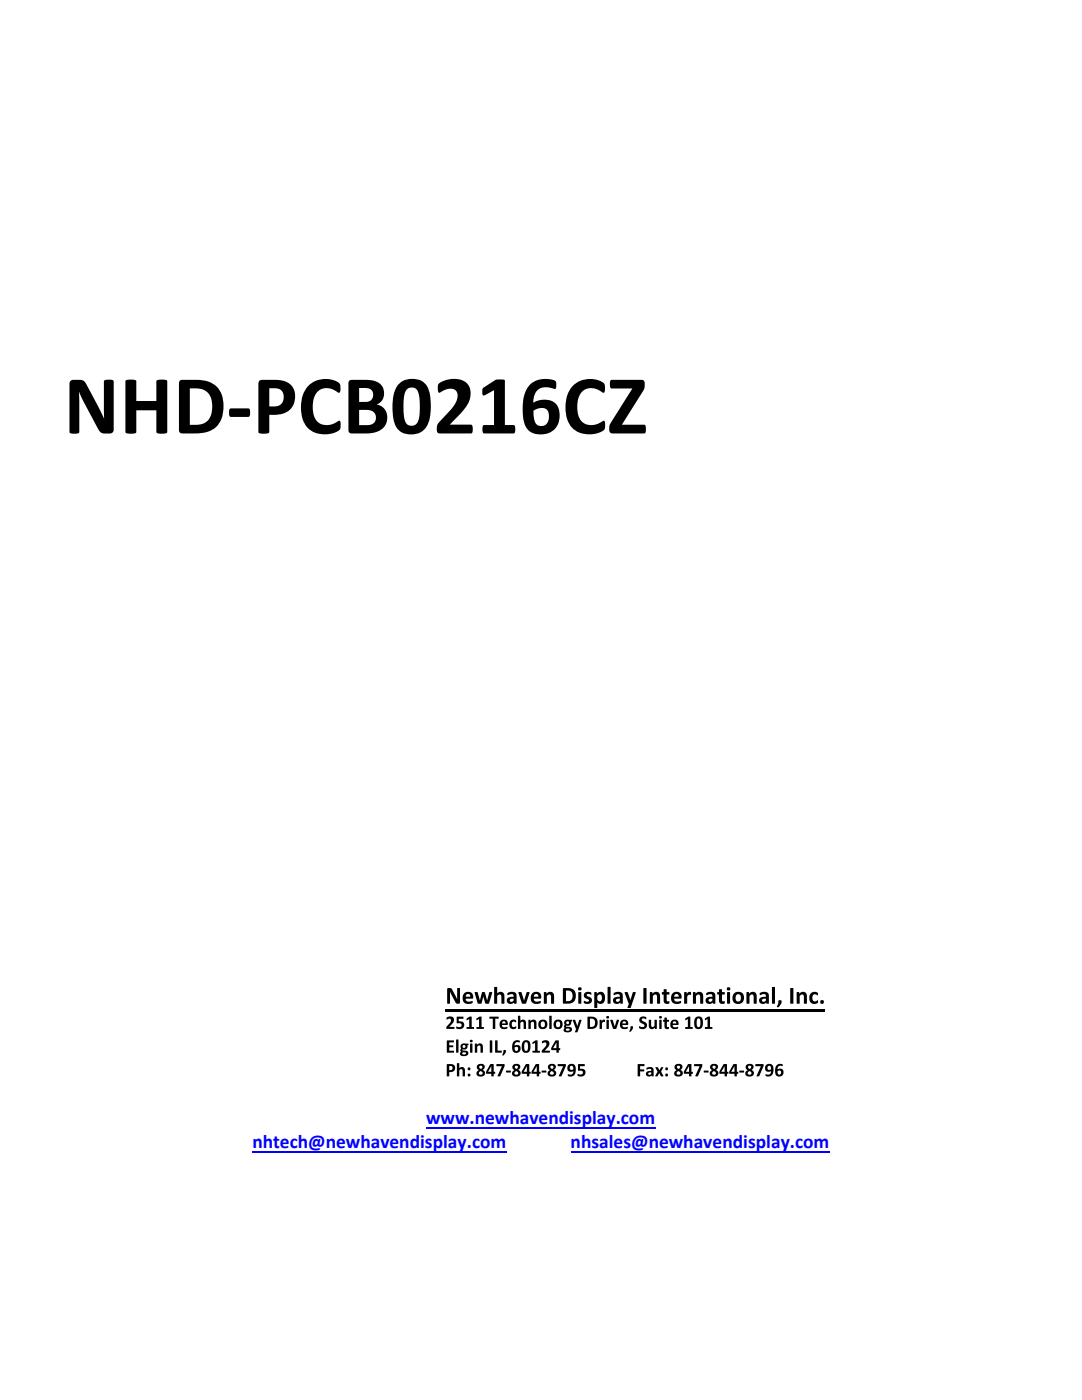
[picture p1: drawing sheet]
<svg xmlns="http://www.w3.org/2000/svg" width="216mm" height="279mm" viewBox="0 0 216 279" stroke-linecap="round" stroke-linejoin="round" font-family="sans-serif">
<defs><g id="words">
<text font-size="16.9" x="12.7" y="86.5">NHD-PCB0216CZ</text>
<g font-size="3.9" fill="#00f">
<text x="85" y="224.3">www.newhavendisplay.com</text>
<text x="50.4" y="229">nhtech@newhavendisplay.com</text>
<text x="113.9" y="229">nhsales@newhavendisplay.com</text>
</g>
</g></defs>
<!-- layer: Layer 1 -->
<g fill="#000">
<path d="M163.6 200a.4 .4 0 0 1 .8 0 .4 .4 0 0 1-.8 0zM161.8 198.2a.81 .81 0 0 1 .7-.4 .81 .81 0 0 1 .7 .5v.3a.67 .67 0 0 0-1 .1 .67 .67 0 0 0 .1 .9 .67 .67 0 0 0 .9 0v.1a.53 .53 0 0 1-.1 .6 .53 .53 0 0 1-.6 .1 1.26 1.26 0 0 1-.7-2.2zM159 198h.4l.1 .3a.83 .83 0 0 1 1-.3 .83 .83 0 0 1 .5 .9l-.1 1.4-.5-.1v-1.2a.43 .43 0 0 0-.3-.5 .43 .43 0 0 0-.5 .3v1.4l-.6 .1zM157.7 197.2l.6 .1v2.9l-.1 .1-.5-.1zM155.3 199.7a.41 .41 0 0 1 .7 0 .41 .41 0 0 1-.1 .6l-.5 .7h-.4l.3-.8zM154 197l.6 .1v3.1l-.1 .1-.5-.1zM152.1 199.4a.38 .38 0 0 0 .2 .6 .38 .38 0 0 0 .5-.3v-.4zM151.6 198.2l.5-.2a.93 .93 0 0 1 1.3 .8v1.5h-.4l-.1-.2a.77 .77 0 0 1-1 .3 .77 .77 0 0 1-.4-1 .77 .77 0 0 1 .9-.5h.4a.54 .54 0 0 0-.3-.5 .54 .54 0 0 0-.6 .1l-.3 .1zM149 198h.4l.1 .3a.83 .83 0 0 1 1-.3 .83 .83 0 0 1 .5 .9l-.1 1.4-.5-.1v-1.2a.43 .43 0 0 0-.3-.5 .43 .43 0 0 0-.6 .3v1.4l-.5 .1zM147 198.5l-.2 .3a.64 .64 0 0 0 .1 .8 .64 .64 0 0 0 .7 .2l.2-.5a.6 .6 0 0 0-.1-.7 .6 .6 0 0 0-.7-.1zM146.4 198.3a1.19 1.19 0 0 1 1.8 .1 1.19 1.19 0 0 1-.3 1.7 1.19 1.19 0 0 1-1.7-.4v-.9zM145.1 198l.6 .1v2.1l-.1 .1-.5-.1zM145 197.3a.36 .36 0 0 1 .7 0 .36 .36 0 0 1-.7 0zM143.5 197.5h.5l.1 .5 .5 .1v.4h-.5v1a.31 .31 0 0 0 .1 .3 .31 .31 0 0 0 .3 0h.1a.36 .36 0 0 1 0 .4 .36 .36 0 0 1-.4 .2 .64 .64 0 0 1-.7-.8v-1.1h-.3l-.1-.3 .1-.2h.3zM141.4 199.4a.38 .38 0 0 0 .3 .6 .38 .38 0 0 0 .4-.3v-.4zM141 198.2l.4-.2a.93 .93 0 0 1 1.3 .8v1.5h-.4l-.1-.2a.77 .77 0 0 1-1 .3 .77 .77 0 0 1-.4-1 .77 .77 0 0 1 1-.5h.3a.54 .54 0 0 0-.3-.5 .54 .54 0 0 0-.6 .1l-.3 .1zM138.3 198h.4l.1 .3a.83 .83 0 0 1 1-.3 .83 .83 0 0 1 .5 .9l-.1 1.4-.5-.1v-1.2a.43 .43 0 0 0-.3-.5 .43 .43 0 0 0-.5 .3v1.4l-.6 .1zM136.5 198h.5v.3a.49 .49 0 0 1 .4-.4 .49 .49 0 0 1 .5 .2v.2a.26 .26 0 0 1-.1 .3 .26 .26 0 0 1-.3-.1l-.4 .4v1.3l-.6 .1zM134.7 198.5l-.2 .4h.9a.45 .45 0 0 0-.2-.5 .45 .45 0 0 0-.5 .1zM134.2 198.3a1 1 0 0 1 1.3-.3 1 1 0 0 1 .4 1.3h-1.4a.84 .84 0 0 0 1.3 .5h.1a.37 .37 0 0 1 0 .4 .37 .37 0 0 1-.4 .1 1.24 1.24 0 0 1-1.5-.5 1.24 1.24 0 0 1 .2-1.5zM132.4 197.5h.6v.5l.6 .1-.1 .4h-.5v1a.31 .31 0 0 0 .2 .3 .31 .31 0 0 0 .3 0 .36 .36 0 0 1 0 .4 .36 .36 0 0 1-.4 .2 .64 .64 0 0 1-.7-.8v-1.1h-.3v-.3v-.2h.3zM129.7 198h.5v.3a.83 .83 0 0 1 1-.3 .83 .83 0 0 1 .5 .9l-.1 1.4-.5-.1v-1.2a.43 .43 0 0 0-.3-.5 .43 .43 0 0 0-.5 .3v1.4l-.6 .1zM128.4 197.2l.6 .1v2.9l-.1 .1-.5-.1zM124.7 198h.5l.6 1.6 .5-1.6 .5 .1-1.1 3.1-.5-.1 .3-.8zM123 199.4a.38 .38 0 0 0 .2 .6 .38 .38 0 0 0 .5-.3v-.4zM122.5 198.2l.4-.2a.93 .93 0 0 1 1.4 .8v1.5h-.5v-.2a.77 .77 0 0 1-1 .3 .77 .77 0 0 1-.4-1 .77 .77 0 0 1 .9-.5h.4a.59 .59 0 0 0-.4-.5 .59 .59 0 0 0-.7 .2l-.2-.1zM121.2 197l.6 .1v3.1l-.1 .1-.5-.1zM119.3 198.6l-.1 .2v.7a.52 .52 0 0 0 .7 .3 .52 .52 0 0 0 .2-.8 .44 .44 0 0 0-.2-.5 .44 .44 0 0 0-.6 .1zM118.6 198h.5v.3a.93 .93 0 0 1 1.1-.3 .93 .93 0 0 1 .5 1.1 .93 .93 0 0 1-.4 1.1 .93 .93 0 0 1-1.1-.1v1h-.6zM116.6 198.2a.85 .85 0 0 1 1.4 0l-.1 .3a.52 .52 0 0 0-.8 .2 .99 .99 0 0 1 .9 1.4 .88 .88 0 0 1-1.5-.2v-.2a.57 .57 0 0 0 1-.1 1.38 1.38 0 0 1-1-1.1zM115.4 198l.6 .1v2.1l-.1 .1-.5-.1zM115.3 197.3a.36 .36 0 0 1 .7 0 .36 .36 0 0 1-.7 0zM112.9 197.7v2.1a1.08 1.08 0 0 0 1.4-1.1 1.08 1.08 0 0 0-1.4-1zM112.4 197.2h.9a1.56 1.56 0 0 1 1.6 1.6 1.56 1.56 0 0 1-1.7 1.5l-.9-.1zM108.5 198h.5v.3a.83 .83 0 0 1 1-.3 .83 .83 0 0 1 .6 .9l-.1 1.4-.5-.1v-1.2a.43 .43 0 0 0-.4-.5 .43 .43 0 0 0-.5 .3v1.4l-.5 .1zM106.7 198.5l-.2 .4h.9a.45 .45 0 0 0-.2-.5 .45 .45 0 0 0-.5 .1zM106.2 198.3a1 1 0 0 1 1.3-.3 1 1 0 0 1 .4 1.3h-1.4a.84 .84 0 0 0 1.3 .5h.1a.37 .37 0 0 1 0 .4 .37 .37 0 0 1-.4 .1 1.24 1.24 0 0 1-1.5-.5 1.24 1.24 0 0 1 .2-1.5zM103.5 198h.5l.6 1.7 .5-1.6 .3-.1a.19 .19 0 0 1 .2 0 .19 .19 0 0 1 0 .2l-.6 2-.7 .1-.2-.1zM101.8 199.4a.38 .38 0 0 0 .2 .6 .38 .38 0 0 0 .5-.3v-.4zM101.3 198.2l.4-.2a.93 .93 0 0 1 1.4 .8v1.5h-.5v-.2a.77 .77 0 0 1-1 .3 .77 .77 0 0 1-.4-1 .77 .77 0 0 1 .9-.5h.4a.54 .54 0 0 0-.3-.5 .54 .54 0 0 0-.7 .1l-.2 .1zM98.6 197h.6v1.2a.81 .81 0 0 1 1-.2 .81 .81 0 0 1 .5 .9l-.2 1.4-.5-.1v-1.2a.43 .43 0 0 0-.3-.5 .43 .43 0 0 0-.5 .3v1.4l-.5 .1zM94.7 198l.6 .1 .5 1.6 .4-1.6 .5-.1 .5 1.7 .5-1.7a.29 .29 0 0 1 .3-.1 .29 .29 0 0 1 .2 .3l-.7 2.1h-.7l-.4-1.4-.3 1.4h-.6l-.2-.1zM93.1 198.5l-.2 .4h.9a.45 .45 0 0 0-.2-.5 .45 .45 0 0 0-.5 .1zM92.6 198.3a1 1 0 0 1 1.3-.3 1 1 0 0 1 .4 1.3h-1.4a.84 .84 0 0 0 1.4 .5 .37 .37 0 0 1 0 .4 .37 .37 0 0 1-.4 .1 1.24 1.24 0 0 1-1.5-.5 1.24 1.24 0 0 1 .2-1.5zM89.3 197.2l.8 .1 1.1 2.1v-2.1l.6-.1-.1 3.1h-.5l-.2-.1-1.2-2.3v2.3l-.6 .1z"/>
<path d="M93.3 214.5a.3 .3 0 0 1 .6 0 .3 .3 0 0 1-.6 0zM93.3 213.3a.3 .3 0 0 1 .6 0 .3 .3 0 0 1-.6 0zM91.2 212.2h.4v1a.64 .64 0 0 1 .8-.2 .64 .64 0 0 1 .4 .7v1.1h-.4l-.1-1.3a.33 .33 0 0 0-.4-.1 .33 .33 0 0 0-.3 .2v1.2h-.4zM89.6 212.7v.9a.46 .46 0 0 0 .7-.4 .46 .46 0 0 0-.7-.5zM89.2 212.4h.7a.82 .82 0 0 1 .9 .8 .82 .82 0 0 1-1 .8h-.2v.8h-.4z"/>
<path d="M111 208.1l-.6 1.1h.6zM110.8 207.7h.7v1.5h.2l.1 .2v.2h-.3l-.1 .5h-.4v-.5l-1-.1v-.4zM108.2 207.8a.85 .85 0 0 1 1.3 .1 .85 .85 0 0 1-.3 1.2l-.5 .6h1v.4h-1.5a.31 .31 0 0 1 0-.6l.6-.6a.47 .47 0 0 0 .1-.8 .47 .47 0 0 0-.7 .1zM106.3 208l.6-.4 .4 .1v2h.4v.4h-1.4v-.4h.5v-1.6l-.5 .2zM104.8 208l-.2 .6a.83 .83 0 0 0 .4 1.1 1.22 1.22 0 0 0 .2-1.6zM104.4 207.8a.92 .92 0 0 1 1.2 0 .92 .92 0 0 1 .3 1.1 .94 .94 0 0 1-.9 1.2 .94 .94 0 0 1-.9-1.2l.1-.8zM102.6 209.3a.4 .4 0 0 0 .8 0 .4 .4 0 0 0-.8 0zM102.6 207.8l.6-.2a.3 .3 0 0 1 .5 0 .3 .3 0 0 1-.1 .4h-.1a.59 .59 0 0 0-.8 .7 .81 .81 0 0 1 1.3 .4 .81 .81 0 0 1-1 1 1.04 1.04 0 0 1-.8-1.4zM100.5 209.6a.34 .34 0 0 1 .5 .1 .34 .34 0 0 1-.2 .5l-.3 .4h-.3zM98.8 207.7h.5v2h.8v.4l-1.3-.1zM97.7 207.7h.5v2.3l-.1 .1-.4-.1zM94.8 208.3h.3l.1 .2a.65 .65 0 0 1 .7-.3 .65 .65 0 0 1 .5 .8v1l-.5 .1-.1-1.3a.33 .33 0 0 0-.3-.2 .33 .33 0 0 0-.3 .3v1.1l-.4 .1zM93.8 208.3h.5l-.1 1.8-.4-.1zM93.7 207.7a.3 .3 0 0 1 .6 0 .3 .3 0 0 1-.6 0zM92.3 208.8a.3 .3 0 0 0 .6 0 .3 .3 0 0 0-.6 0zM92.3 210v.1a.34 .34 0 0 0 .3 .4 .34 .34 0 0 0 .4-.4zM92.1 208.4l.3-.2 1 .1 .1 .3h-.3a.67 .67 0 0 1-.2 .8 .67 .67 0 0 1-.7 .1l.1 .2h.5a.55 .55 0 0 1 .6 .6 .55 .55 0 0 1-.7 .5 .65 .65 0 0 1-1-.6l.2-.3a.5 .5 0 0 1 0-.7l-.1-.5zM91 207.5h.5v2.5l-.1 .1-.4-.1zM89.2 207.7h1.4l-.1 .3h-.9v.6h.8l.1 .2-.1 .2h-.8v.7h.9v.4l-1.3-.1z"/>
<path d="M140.7 203.3l.6-.4h.4v2.1h.4v.3h-1.4v-.3h.5v-1.6l-.5 .2zM139.2 203.3l-.2 .6a.83 .83 0 0 0 .4 1.1 1.22 1.22 0 0 0 .2-1.6zM138.8 203a.92 .92 0 0 1 1.2 0 .92 .92 0 0 1 .3 1.1 .94 .94 0 0 1-.9 1.3 .94 .94 0 0 1-.9-1.3l.1-.7zM136.7 203.3l.6-.4h.4v2.1h.5v.3h-1.4v-.3h.5v-1.6l-.5 .2zM134.4 203.9l-.2 .4h.7l-.1-.5zM134 203.7a.76 .76 0 0 1 1-.2 .76 .76 0 0 1 .3 1.1h-1.1a.66 .66 0 0 0 1.1 .3 .37 .37 0 0 1-.1 .5 .37 .37 0 0 1-.4 0 .95 .95 0 0 1-1-.5 .95 .95 0 0 1 .2-1.2zM132.6 203.1h.4l.1 .4 .4 .1v.3h-.4v1h.4a.29 .29 0 0 1 0 .4 .29 .29 0 0 1-.4 .1 .5 .5 0 0 1-.5-.6v-.9h-.3v-.2v-.2h.3zM131.6 203.6h.4l-.1 1.7h-.3zM131.5 203a.3 .3 0 0 1 .6 0 .3 .3 0 0 1-.6 0zM129.5 203.6h.4l.1 1.2a.34 .34 0 0 0 .3 .2 .34 .34 0 0 0 .3-.3v-1.1l.4-.1 .1 1.8h-.4v-.2a.65 .65 0 0 1-.8 .3 .65 .65 0 0 1-.4-.8zM127.8 203a.74 .74 0 0 1 1.2 .1l-.1 .3a.45 .45 0 0 0-.5-.2 .45 .45 0 0 0-.3 .4 1.14 1.14 0 0 1 .9 1.3 .83 .83 0 0 1-.7 .6 .83 .83 0 0 1-.8-.6l.1-.1a.7 .7 0 0 0 1-.1v-.2a1.07 1.07 0 0 1-.9-1.4zM125.8 204.9a.34 .34 0 0 1 .5 0 .34 .34 0 0 1-.1 .5l-.3 .5h-.3zM124.3 203.9l-.1 .4h.7l-.2-.5zM123.9 203.7a.76 .76 0 0 1 1.1-.2 .76 .76 0 0 1 .2 1.1h-1a.66 .66 0 0 0 1 .3h.1a.37 .37 0 0 1-.1 .5 .37 .37 0 0 1-.5 0 .95 .95 0 0 1-1-.5 .95 .95 0 0 1 .2-1.2zM121.8 203.5l.4 .1 .5 1.3 .4-1.3h.4l-.6 1.7h-.6zM121 203.6h.5l-.1 1.7h-.4zM121 203a.28 .28 0 0 1 .5 0 .28 .28 0 0 1-.5 0zM119.6 203.6l.4-.1v.3a.36 .36 0 0 1 .3-.3 .36 .36 0 0 1 .4 .1v.4l-.3-.1-.3 .3v1.1l-.3 .1-.2-.1zM117.7 203.3v1.6a.85 .85 0 0 0 1-.8 .85 .85 0 0 0-1-.8zM117.3 202.9h.7a1.23 1.23 0 0 1 1.3 1.2 1.23 1.23 0 0 1-1.3 1.2h-.8zM114.3 203.5l.5 .1 .4 1.2 .4-1.3 .4 .1-.8 2.4h-.5l.3-.7zM113 204.1a.29 .29 0 0 0 .5 0 .29 .29 0 0 0-.5 0zM113 205.3v.1a.34 .34 0 0 0 .3 .3 .34 .34 0 0 0 .3-.3zM112.8 203.7l.3-.2h1v.3l-.2 .1a.67 .67 0 0 1-.2 .7 .67 .67 0 0 1-.7 .1v.2h.5a.55 .55 0 0 1 .7 .6 .55 .55 0 0 1-.7 .5 .65 .65 0 0 1-1-.5l.2-.3a.5 .5 0 0 1-.1-.8v-.4zM111.1 203.9a.54 .54 0 0 0-.2 .8 .54 .54 0 0 0 .8 .2l.1-.5a.44 .44 0 0 0-.2-.5 .44 .44 0 0 0-.5 0zM110.4 204.4a.95 .95 0 0 1 1.9 0 .95 .95 0 0 1-1.9 0zM109.6 202.8h.5v2.5l-.1 .1-.4-.1zM108.1 203.9a.54 .54 0 0 0-.2 .8 .54 .54 0 0 0 .7 .2l.1-.5a.44 .44 0 0 0-.1-.5 .44 .44 0 0 0-.5 0zM107.3 204.4a.95 .95 0 0 1 1.9 0 .95 .95 0 0 1-1.9 0zM105.4 203.6l.4-.1v.3a.65 .65 0 0 1 .8-.3 .65 .65 0 0 1 .4 .7v1.1h-.4l-.1-1.2a.33 .33 0 0 0-.3-.2 .33 .33 0 0 0-.3 .3v1.1h-.4zM103.4 202.8h.4v.9a.64 .64 0 0 1 .8-.2 .64 .64 0 0 1 .4 .7v1.1h-.5l-.1-1.2a.33 .33 0 0 0-.3-.2 .33 .33 0 0 0-.3 .3v1.1h-.4zM101.9 203.7a.71 .71 0 0 1 1.1 0v.3h-.2a.43 .43 0 0 0-.5-.1 .43 .43 0 0 0-.2 .5 .49 .49 0 0 0 .3 .5 .49 .49 0 0 0 .6-.1v.1a.41 .41 0 0 1-.1 .4 .41 .41 0 0 1-.5 .1 .97 .97 0 0 1-.8-.7 .97 .97 0 0 1 .3-1zM100.3 203.9l-.1 .4h.7l-.2-.5zM99.9 203.7a.76 .76 0 0 1 1-.2 .76 .76 0 0 1 .3 1.1h-1a.66 .66 0 0 0 1 .3 .37 .37 0 0 1-.1 .5 .37 .37 0 0 1-.4 0 .95 .95 0 0 1-1-.5 .95 .95 0 0 1 .2-1.2zM97.7 202.9h1.8v.4h-.7v2h-.5v-2h-.6zM95.1 203.3l.6-.4h.4v2.1h.4v.3h-1.4v-.3h.5v-1.6l-.5 .2zM93.1 203.3l.6-.4h.4v2.1h.5v.3h-1.5v-.3h.5v-1.6l-.5 .2zM91.2 202.9h1.3l-.1 .4h-.9v.5a.83 .83 0 0 1 1.2 .9 .83 .83 0 0 1-1.2 .7 .33 .33 0 0 1-.4-.1 .33 .33 0 0 1 0-.5 .51 .51 0 0 0 .7 .2 .51 .51 0 0 0 .1-.7l-.8-.1zM89.2 203.1a.85 .85 0 0 1 1.3 0 .85 .85 0 0 1-.3 1.3l-.6 .5h1v.4h-1.4a.31 .31 0 0 1 0-.5l.6-.7a.47 .47 0 0 0 .1-.7 .47 .47 0 0 0-.8 .1z"/>
<path d="M155.1 214a.4 .4 0 0 0 .8 0 .4 .4 0 0 0-.8 0zM155 212.5l.7-.2a.3 .3 0 0 1 .4 .1 .3 .3 0 0 1 0 .4l-.2-.1a.59 .59 0 0 0-.8 .7 .81 .81 0 0 1 1.3 .5 .81 .81 0 0 1-.9 .9 1.04 1.04 0 0 1-.8-1.4zM153.3 212.8a.41 .41 0 0 0 0 .7 .41 .41 0 0 0 .6-.3 .41 .41 0 0 0-.5-.5zM152.9 212.6a.93 .93 0 0 1 1.1-.1 .93 .93 0 0 1 .3 1.1 .95 .95 0 0 1-.4 1.1 .95 .95 0 0 1-1.2-.1l.1-.2a.75 .75 0 0 0 1.1-.6 .78 .78 0 0 1-1.1-.2 .78 .78 0 0 1 .1-1zM150.8 212.4h1.6l-.1 .4-.9 2-.5-.1 .9-1.9h-1zM149.3 213a.3 .3 0 0 0 .6 0 .3 .3 0 0 0-.6 0zM149.2 214.1a.4 .4 0 0 0 .8 0 .4 .4 0 0 0-.8 0zM149 212.5a.76 .76 0 0 1 .9-.2 .76 .76 0 0 1 .4 .9l-.3 .3a.73 .73 0 0 1 .4 1 .73 .73 0 0 1-1 .3 .64 .64 0 0 1-.7-.5 .64 .64 0 0 1 .5-.7l-.3-.3a.63 .63 0 0 1 .1-.8zM147.6 213.7h.8l.1 .3h-.9zM146.5 212.8l-.6 1.1h.6zM146.3 212.4h.7v1.5h.3v.2v.2h-.3l-.1 .5h-.3l-.1-.5-1-.1v-.4zM144.6 212.8l-.7 1.1h.7zM144.4 212.4h.7v1.5h.2l.1 .2-.1 .2h-.2l-.1 .5h-.4v-.5l-1-.1v-.4zM142.2 213a.3 .3 0 0 0 .6 0 .3 .3 0 0 0-.6 0zM142.1 214.1a.4 .4 0 0 0 .8 0 .4 .4 0 0 0-.8 0zM141.9 212.5a.76 .76 0 0 1 .9-.2 .76 .76 0 0 1 .4 .9l-.3 .3a.73 .73 0 0 1 .4 1 .73 .73 0 0 1-1 .3 .64 .64 0 0 1-.7-.5 .64 .64 0 0 1 .5-.7l-.3-.3a.63 .63 0 0 1 .1-.8zM140.5 213.7h.8l.1 .3h-.9zM138.5 212.4h1.6v.4l-.9 2-.5-.1 .9-1.9h-1.1zM137.5 212.8l-.7 1.1h.7zM137.3 212.4h.7v1.5h.2l.1 .2-.1 .2h-.2l-.1 .5h-.4v-.5l-1-.1v-.4zM135.1 213a.3 .3 0 0 0 .6 0 .3 .3 0 0 0-.6 0zM135 214.1a.4 .4 0 0 0 .8 0 .4 .4 0 0 0-.8 0zM134.8 212.5a.76 .76 0 0 1 .9-.2 .76 .76 0 0 1 .4 .9l-.3 .3a.73 .73 0 0 1 .4 1 .73 .73 0 0 1-1 .3 .64 .64 0 0 1-.7-.5 .64 .64 0 0 1 .5-.7l-.3-.3a.63 .63 0 0 1 .1-.8zM132.7 214.5a.3 .3 0 0 1 .6 0 .3 .3 0 0 1-.6 0zM132.7 213.3a.3 .3 0 0 1 .6 0 .3 .3 0 0 1-.6 0zM130.8 213h.4l.4 .6 .3-.6h.4l-.4 .9 .5 .9h-.5l-.4-.6-.3 .6h-.5l.5-.9zM129.4 214.1a.3 .3 0 0 0 .2 .5 .3 .3 0 0 0 .4-.3v-.3zM129 213.1l.5-.1a.68 .68 0 0 1 .9 .6v1.2h-.3l-.1-.2a.63 .63 0 0 1-.8 .2 .63 .63 0 0 1-.2-.8 .63 .63 0 0 1 .8-.3 .22 .22 0 0 0 .1-.3 .22 .22 0 0 0-.3-.1l-.3 .1a.2 .2 0 0 1-.3 .1 .2 .2 0 0 1 0-.4zM127.3 212.4h1.2l.1 .1-.1 .3h-.8v.6h.8l.1 .3-.1 .1h-.8v.9l-.1 .1h-.4zM115.4 212.4h1.3l-.1 .4h-.9v.5a.83 .83 0 0 1 1.2 .8 .83 .83 0 0 1-1.2 .7 .33 .33 0 0 1-.4-.1 .33 .33 0 0 1 0-.4 .51 .51 0 0 0 .7 .1 .51 .51 0 0 0 .1-.7h-.8zM113.8 212.8a.41 .41 0 0 0 0 .7 .41 .41 0 0 0 .7-.3 .41 .41 0 0 0-.5-.5zM113.4 212.6a.93 .93 0 0 1 1.2-.1 .93 .93 0 0 1 .3 1.1 .95 .95 0 0 1-.4 1.1 .95 .95 0 0 1-1.2-.1v-.2a.75 .75 0 0 0 1.1-.6 .78 .78 0 0 1-1.1-.2 .78 .78 0 0 1 .1-1zM111.3 212.4h1.6v.4l-.9 2-.5-.1 .9-1.9h-1.1zM109.8 213a.3 .3 0 0 0 .6 0 .3 .3 0 0 0-.6 0zM109.7 214.1a.4 .4 0 0 0 .8 0 .4 .4 0 0 0-.8 0zM109.5 212.5a.76 .76 0 0 1 1-.2 .76 .76 0 0 1 .4 .9l-.4 .3a.73 .73 0 0 1 .4 1 .73 .73 0 0 1-1 .3 .64 .64 0 0 1-.6-.5 .64 .64 0 0 1 .4-.7l-.3-.3a.63 .63 0 0 1 .1-.8zM108.1 213.7h.9v.3h-.9zM107.1 212.8l-.6 1.1h.6zM106.9 212.4h.7v1.5h.2l.1 .2-.1 .2h-.2l-.1 .5h-.4v-.5l-1-.1v-.4zM105.1 212.8l-.6 1.1h.6zM104.9 212.4h.7v1.5h.3v.2v.2h-.3l-.1 .5h-.4v-.5l-1-.1v-.4zM102.7 213a.3 .3 0 0 0 .6 0 .3 .3 0 0 0-.6 0zM102.6 214.1a.4 .4 0 0 0 .8 0 .4 .4 0 0 0-.8 0zM102.4 212.5a.76 .76 0 0 1 1-.2 .76 .76 0 0 1 .4 .9l-.4 .3a.73 .73 0 0 1 .4 1 .73 .73 0 0 1-1 .3 .64 .64 0 0 1-.6-.5 .64 .64 0 0 1 .5-.7l-.4-.3a.63 .63 0 0 1 .1-.8zM101 213.7h.9v.3h-.9zM99.1 212.4h1.6v.4l-.9 2-.5-.1 .9-1.9h-1.1zM98 212.8l-.6 1.1h.6zM97.8 212.4h.7v1.5h.3v.2v.2h-.3l-.1 .5h-.4v-.5l-1-.1v-.4zM95.6 213a.3 .3 0 0 0 .6 0 .3 .3 0 0 0-.6 0zM95.6 214.1a.38 .38 0 0 0 .7 0 .38 .38 0 0 0-.7 0zM95.3 212.5a.76 .76 0 0 1 1-.2 .76 .76 0 0 1 .4 .9l-.4 .3a.73 .73 0 0 1 .4 1 .73 .73 0 0 1-1 .3 .64 .64 0 0 1-.6-.5 .64 .64 0 0 1 .5-.7l-.4-.3a.63 .63 0 0 1 .1-.8z"/>
</g>
<path d="M88.9 201.6h75.8" fill="none" stroke="#000" stroke-width=".44"/>
<path d="M50.4 229.8h50.7M85 225.1h45.8M113.9 229.8h51.6" fill="none" stroke="#00f" stroke-width=".36"/>
<use href="#words"/>
</svg>
